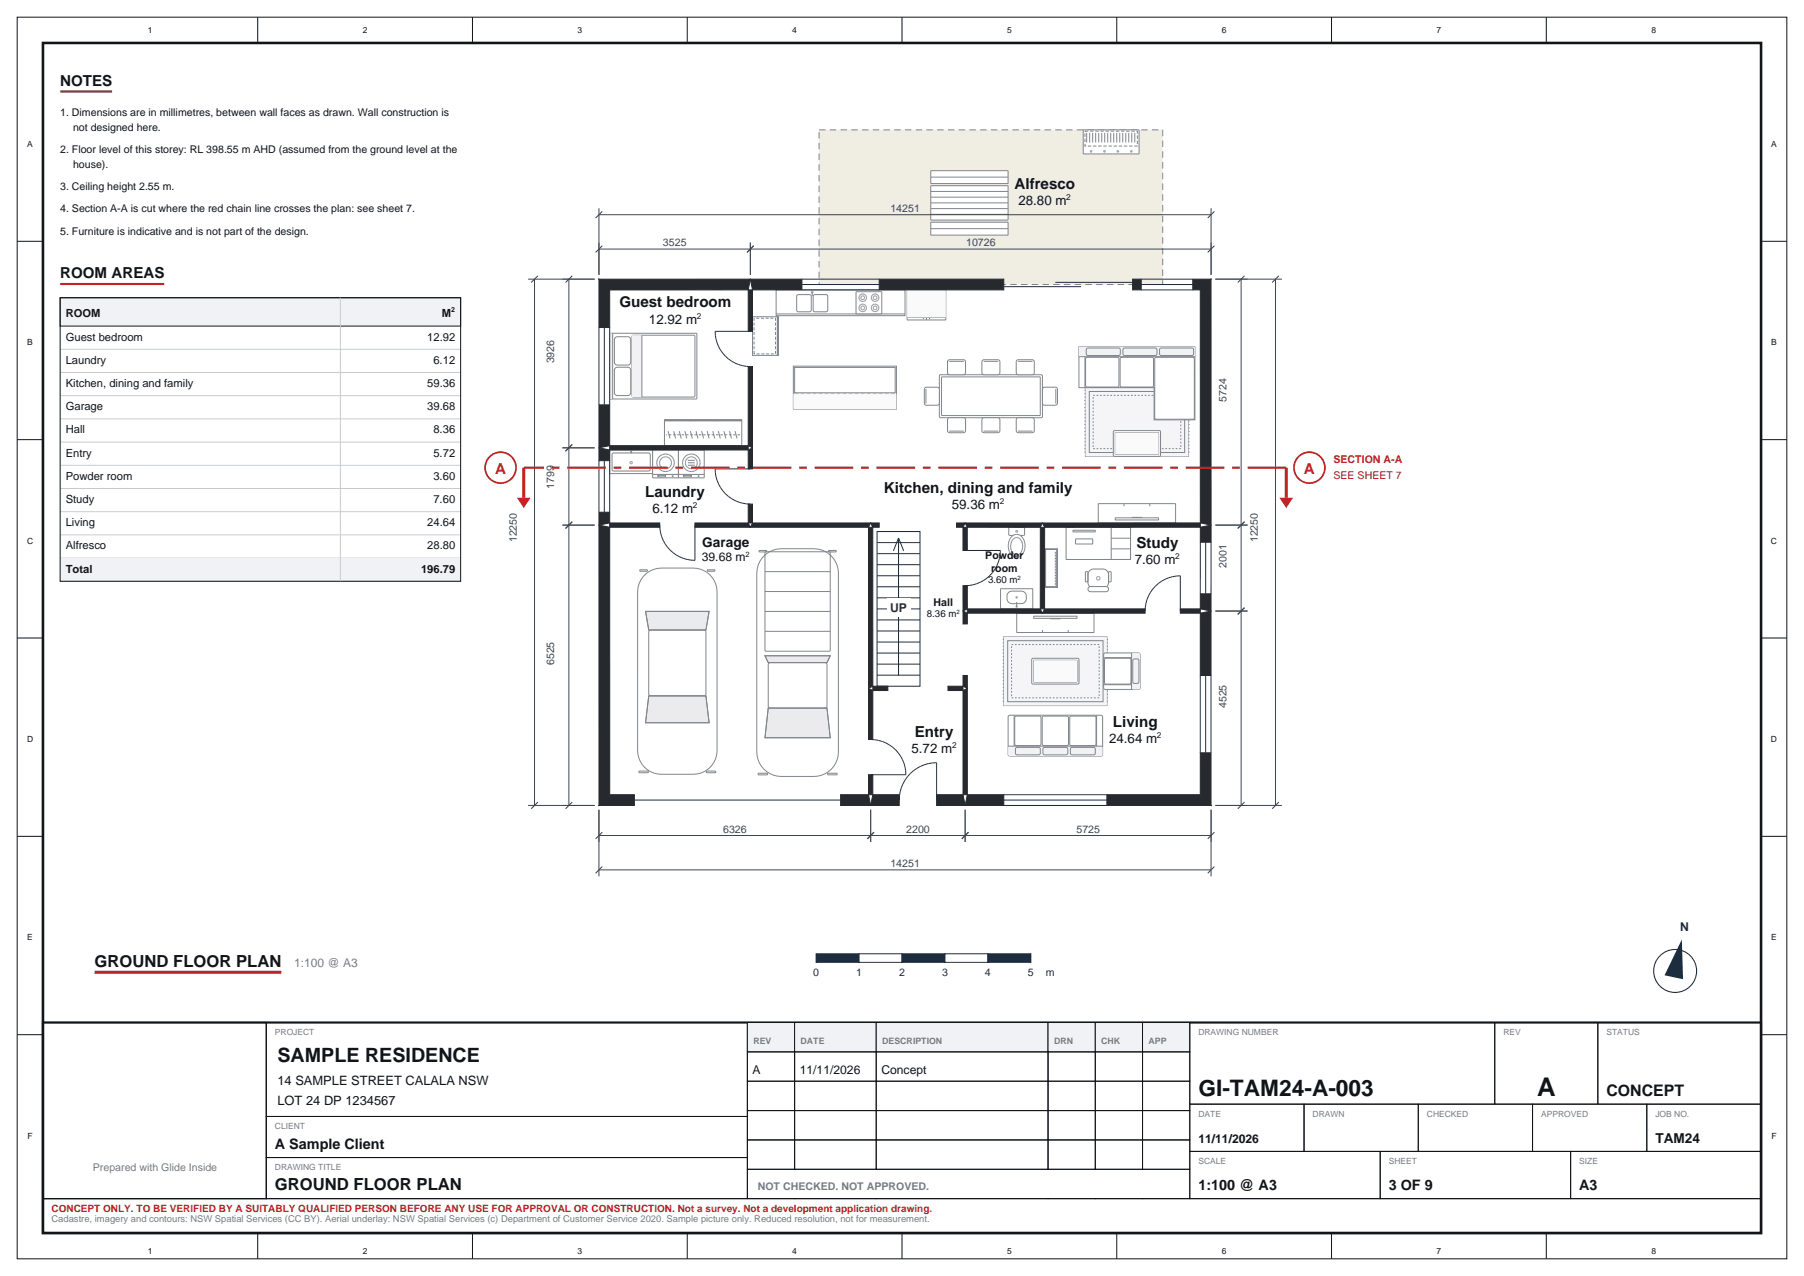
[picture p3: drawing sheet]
<svg xmlns="http://www.w3.org/2000/svg" width="420mm" height="297mm" viewBox="0 0 420 297" stroke-linecap="round" stroke-linejoin="round" font-family="sans-serif">
<defs><g id="words">
<text font-size="6" fill="#121418" x="357.8" y="255">A</text>
<text font-size="5.3" fill="#121418" x="279" y="255">GI-TAM24-A-003</text>
<text font-size="4.6" fill="#121418" x="64.6" y="247.2">SAMPLE RESIDENCE</text>
<g font-size="3.9" fill="#121418">
<text x="22" y="225">GROUND FLOOR PLAN</text>
<text x="64" y="277">GROUND FLOOR PLAN</text>
</g>
<text font-size="3.7" fill="#121418" x="374" y="255">CONCEPT</text>
<g font-size="3.5" fill="#121418">
<text x="14" y="20">NOTES</text>
<text x="236.2" y="44">Alfresco</text>
<text x="14" y="64.8">ROOM AREAS</text>
<text x="144.2" y="71.6">Guest bedroom</text>
<text x="150.2" y="115.6">Laundry</text>
<text x="205.8" y="114.8">Kitchen, dining and family</text>
<text x="264.6" y="127.6">Study</text>
<text x="213" y="171.6">Entry</text>
<text x="259.1" y="169.2">Living</text>
</g>
<g font-size="3.5" fill="#c42020">
<text x="115.3" y="110.3">A</text>
<text x="303.6" y="110.3">A</text>
</g>
<g font-size="3.4" fill="#121418">
<text x="64" y="267.4">A Sample Client</text>
<text x="279" y="277">1:100 @ A3</text>
<text x="323.3" y="277">3 OF 9</text>
<text x="367.7" y="277">A3</text>
</g>
<g font-size="3.2" fill="#121418">
<text x="163.5" y="127.2">Garage</text>
<text x="385.4" y="266">TAM24</text>
</g>
<g font-size="3.1" fill="#121418">
<text x="237.1" y="47.7">28.80 m</text>
<text x="151.1" y="75.3">12.92 m</text>
<text x="151.9" y="119.3">6.12 m</text>
<text x="221.6" y="118.5">59.36 m</text>
<text x="264.2" y="131.3">7.60 m</text>
<text x="258.2" y="172.9">24.64 m</text>
<text x="212.2" y="175.3">5.72 m</text>
</g>
<g font-size="3" fill="#121418">
<text x="64.6" y="252.6">14 SAMPLE STREET CALALA NSW</text>
<text x="64.6" y="257.2">LOT 24 DP 1234567</text>
</g>
<g font-size="2.8" fill="#121418">
<text x="163.4" y="130.7">39.68 m</text>
<text x="175.2" y="249.9">A</text>
<text x="186.2" y="249.9">11/11/2026</text>
<text x="205.2" y="249.9">Concept</text>
<text x="279" y="266">11/11/2026</text>
</g>
<text font-size="2.8" fill="#282c34" x="207.2" y="142.5">UP</text>
<text font-size="2.8" fill="#14304a" x="391.2" y="216.7">N</text>
<text font-size="2.8" fill="#767a82" x="68.5" y="225">1:100 @ A3</text>
<g font-size="2.6" fill="#121418">
<text x="15.3" y="73.7">ROOM</text>
<text x="102.9" y="73.7">M</text>
<text x="15.3" y="79.3">Guest bedroom</text>
<text x="99.5" y="79.3">12.92</text>
<text x="15.3" y="84.7">Laundry</text>
<text x="100.9" y="84.7">6.12</text>
<text x="15.3" y="90.1">Kitchen, dining and family</text>
<text x="15.3" y="95.5">Garage</text>
<text x="99.5" y="90.1">59.36</text>
<text x="99.5" y="95.5">39.68</text>
<text x="15.3" y="100.9">Hall</text>
<text x="100.9" y="100.9">8.36</text>
<text x="15.3" y="106.3">Entry</text>
<text x="100.9" y="106.3">5.72</text>
<text x="15.3" y="111.7">Powder room</text>
<text x="100.9" y="111.7">3.60</text>
<text x="15.3" y="117.1">Study</text>
<text x="100.9" y="117.1">7.60</text>
<text x="15.3" y="122.5">Living</text>
<text x="99.5" y="122.5">24.64</text>
<text x="15.3" y="127.9">Alfresco</text>
<text x="99.5" y="127.9">28.80</text>
<text x="15.3" y="133.3">Total</text>
<text x="98" y="133.3">196.79</text>
</g>
<g font-size="2.5" fill="#121418">
<text x="14" y="27">1. Dimensions are in millimetres, between wall faces as drawn. Wall construction is</text>
<text x="14" y="35.6">2. Floor level of this storey: RL 398.55 m AHD (assumed from the ground level at the</text>
<text x="17" y="30.4">not designed here.</text>
<text x="17" y="39">house).</text>
<text x="14" y="44.2">3. Ceiling height 2.55 m.</text>
<text x="14" y="49.4">4. Section A-A is cut where the red chain line crosses the plan: see sheet 7.</text>
<text x="14" y="54.6">5. Furniture is indicative and is not part of the design.</text>
<text x="229.4" y="130.2">Powder</text>
<text x="230.8" y="133">room</text>
<text x="217.4" y="141">Hall</text>
</g>
<g font-size="2.5" fill="#3c425a">
<text x="207.3" y="49.3">14251</text>
<text x="154.4" y="57.3">3525</text>
<text x="224.9" y="57.3">10726</text>
<text x="129" y="84.6" transform="rotate(-90 129 84.6)">3926</text>
<text x="285.5" y="93.6" transform="rotate(-90 285.5 93.6)">5724</text>
<text x="129" y="113.9" transform="rotate(-90 129 113.9)">1799</text>
<text x="120.3" y="126.2" transform="rotate(-90 120.3 126.2)">12250</text>
<text x="292.9" y="126.2" transform="rotate(-90 292.9 126.2)">12250</text>
<text x="285.5" y="132.2" transform="rotate(-90 285.5 132.2)">2001</text>
<text x="129" y="154.9" transform="rotate(-90 129 154.9)">6525</text>
<text x="285.5" y="164.9" transform="rotate(-90 285.5 164.9)">4525</text>
<text x="168.4" y="193.8">6326</text>
<text x="211" y="193.8">2200</text>
<text x="250.6" y="193.8">5725</text>
<text x="207.3" y="201.8">14251</text>
</g>
<g font-size="2.5" fill="#c42020">
<text x="310.5" y="107.9">SECTION A-A</text>
<text x="310.5" y="111.5">SEE SHEET 7</text>
</g>
<g font-size="2.5" fill="#14304a">
<text x="189.3" y="227.2">0</text>
<text x="199.3" y="227.2">1</text>
<text x="209.3" y="227.2">2</text>
<text x="219.3" y="227.2">3</text>
<text x="229.3" y="227.2">4</text>
<text x="239.3" y="227.2">5</text>
<text x="243.5" y="227.2">m</text>
</g>
<g font-size="2.5" fill="#767a82">
<text x="21.6" y="272.5">Prepared with Glide Inside</text>
<text x="176.4" y="277">NOT CHECKED. NOT APPROVED.</text>
</g>
<g font-size="2.3" fill="#121418">
<text x="230" y="135.8">3.60 m</text>
<text x="215.8" y="143.7">8.36 m</text>
</g>
<text font-size="2.3" fill="#c42020" x="12" y="282">CONCEPT ONLY. TO BE VERIFIED BY A SUITABLY QUALIFIED PERSON BEFORE ANY USE FOR APPROVAL OR CONSTRUCTION. Not a survey. Not a development application drawing.</text>
<text font-size="2.2" fill="#767a82" x="12" y="284.5">Cadastre, imagery and contours: NSW Spatial Services (CC BY). Aerial underlay: NSW Spatial Services (c) Department of Customer Service 2020. Sample picture only. Reduced resolution, not for measurement.</text>
<g font-size="2" fill="#121418">
<text x="34.5" y="7.6">1</text>
<text x="84.5" y="7.6">2</text>
<text x="134.5" y="7.6">3</text>
<text x="184.5" y="7.6">4</text>
<text x="234.5" y="7.6">5</text>
<text x="284.5" y="7.6">6</text>
<text x="334.5" y="7.6">7</text>
<text x="384.5" y="7.6">8</text>
<text x="6.3" y="34.2">A</text>
<text x="412.3" y="34.2">A</text>
<text x="6.3" y="80.4">B</text>
<text x="412.3" y="80.4">B</text>
<text x="6.3" y="126.5">C</text>
<text x="412.3" y="126.5">C</text>
<text x="6.3" y="172.7">D</text>
<text x="412.3" y="172.7">D</text>
<text x="6.3" y="218.9">E</text>
<text x="412.3" y="218.9">E</text>
<text x="6.4" y="265">F</text>
<text x="412.4" y="265">F</text>
<text x="34.5" y="291.8">1</text>
<text x="84.5" y="291.8">2</text>
<text x="134.5" y="291.8">3</text>
<text x="184.5" y="291.8">4</text>
<text x="234.5" y="291.8">5</text>
<text x="284.5" y="291.8">6</text>
<text x="334.5" y="291.8">7</text>
<text x="384.5" y="291.8">8</text>
</g>
<g font-size="2" fill="#767a82">
<text x="64" y="240.9">PROJECT</text>
<text x="175.4" y="243">REV</text>
<text x="186.4" y="243">DATE</text>
<text x="205.4" y="243">DESCRIPTION</text>
<text x="245.4" y="243">DRN</text>
<text x="256.4" y="243">CHK</text>
<text x="267.4" y="243">APP</text>
<text x="279" y="240.9">DRAWING NUMBER</text>
<text x="350" y="240.9">REV</text>
<text x="374" y="240.9">STATUS</text>
<text x="64" y="262.8">CLIENT</text>
<text x="279" y="259.9">DATE</text>
<text x="305.6" y="259.9">DRAWN</text>
<text x="332.2" y="259.9">CHECKED</text>
<text x="358.8" y="259.9">APPROVED</text>
<text x="385.4" y="259.9">JOB NO.</text>
<text x="64" y="272.3">DRAWING TITLE</text>
<text x="279" y="270.9">SCALE</text>
<text x="323.3" y="270.9">SHEET</text>
<text x="367.7" y="270.9">SIZE</text>
</g>
<g font-size="1.9" fill="#121418">
<text x="248.3" y="46.6">2</text>
<text x="162.2" y="74.2">2</text>
<text x="161.3" y="118.2">2</text>
<text x="232.7" y="117.4">2</text>
<text x="273.6" y="130.1">2</text>
<text x="269.3" y="171.8">2</text>
<text x="221.6" y="174.2">2</text>
</g>
<text font-size="1.7" fill="#121418" x="173.5" y="129.6">2</text>
<text font-size="1.6" fill="#121418" x="105.1" y="72.7">2</text>
<g font-size="1.4" fill="#121418">
<text x="236.9" y="134.9">2</text>
<text x="222.7" y="142.9">2</text>
</g>
</g></defs>
<g fill="none" stroke="#121417" stroke-width=".23">
<path d="M4 4h412v289h-412zM60 4v6M110 4v6M160 4v6M210 4v6M260 4v6M310 4v6M360 4v6M4 56.2h6M410 56.2h6M4 102.3h6M410 102.3h6"/>
<path d="M4 148.5h6M410 148.5h6M4 194.7h6M410 194.7h6M62 238h112v21.9h-112zM4 240.8h6M62 259.9h112v9.5h-112zM410 240.8h6M10 279h400M62 269.4h112v9.6h-112zM60 287v6M110 287v6"/>
<path d="M160 287v6M210 287v6M260 287v6M310 287v6M360 287v6"/>
</g>
<path d="M10 10h400v277h-400z" fill="none" stroke="#121417" stroke-width=".6" stroke-linecap="butt"/>
<path d="M10 238h400v49h-400z" fill="none" stroke="#121417" stroke-width=".5"/>
<path d="M10 238h52v41h-52z" fill="none" stroke="#121417" stroke-width=".3"/>
<g fill="#f0f2f5" stroke="#121417" stroke-width=".23">
<path d="M174 238h11v6.8h-11z"/>
<path d="M185 238h19v6.8h-19z"/>
<path d="M204 238h40v6.8h-40z"/>
<path d="M244 238h11v6.8h-11z"/>
<path d="M255 238h11v6.8h-11z"/>
<path d="M266 238h11v6.8h-11z"/>
</g>
<g fill="none" stroke="#121417" stroke-width=".23">
<path d="M174 244.8h11v6.9h-11zM174 251.7h11v6.8h-11zM174 258.5h11v6.8h-11zM185 244.8h19v6.9h-19zM185 251.7h19v6.8h-19zM185 258.5h19v6.8h-19zM204 244.8h40v6.9h-40zM204 251.7h40v6.8h-40zM204 258.5h40v6.8h-40zM244 244.8h11v6.9h-11zM244 251.7h11v6.8h-11zM244 258.5h11v6.8h-11z"/>
<path d="M255 244.8h11v6.9h-11zM255 251.7h11v6.8h-11zM255 258.5h11v6.8h-11zM266 244.8h11v6.9h-11zM266 251.7h11v6.8h-11zM266 258.5h11v6.8h-11zM174 265.3h11v6.9h-11zM174 272.2h11v6.8h-11zM185 265.3h19v6.9h-19zM185 272.2h19v6.8h-19zM204 265.3h40v6.9h-40zM204 272.2h40v6.8h-40z"/>
<path d="M244 265.3h11v6.9h-11zM244 272.2h11v6.8h-11zM255 265.3h11v6.9h-11zM255 272.2h11v6.8h-11zM266 265.3h11v6.9h-11zM266 272.2h11v6.8h-11z"/>
</g>
<path d="M174.2 272.4h102.6v6.4h-102.6z" fill="#fff"/>
<path d="M277 238h71v19h-71zM348 238h24v19h-24zM372 238h38v19h-38zM277 257h26.6v11h-26.6zM303.6 257h26.6v11h-26.6zM330.2 257h26.6v11h-26.6zM356.8 257h26.6v11h-26.6zM383.4 257h26.6v11h-26.6zM277 268h44.3v11h-44.3zM321.3 268h44.4v11h-44.4zM365.7 268h44.3v11h-44.3z" fill="none" stroke="#121417" stroke-width=".23"/>
<path d="M190.7 30.2h80v36h-80z" fill="#f0ede3" stroke="#80858c" stroke-width=".23" stroke-dasharray="1.5 1" stroke-linecap="butt"/>
<path d="M142 77.6h20.2v15.2h-20.2z" fill="#fff"/>
<path d="M142 77.6h20.2v15.2h-20.2z" fill="none" stroke="#80858c" stroke-width=".23"/>
<path d="M142 77.6h.5l.1 .2v14.9l-.2 .2h-.3l-.2-.2z" fill="#ededf0"/>
<path d="M142.6 77.6v15.3" fill="none" stroke="#80858c" stroke-width=".23"/>
<path d="M143.3 85.7l.4-.2h2.4l.7 .4v5.5l-.3 .6-2.8 .1-.6-.4-.1-5.5z" fill="#fff"/>
<path d="M143.3 85.7l.4-.2h2.4l.7 .4v5.5l-.3 .6-2.8 .1-.6-.4-.1-5.5z" fill="none" stroke="#80858c" stroke-width=".23"/>
<path d="M143.2 78.6l.5-.2h2.4l.7 .3v5.6l-.3 .6-2.8 .1-.6-.4-.1-5.5z" fill="#fff"/>
<path d="M143.2 78.6l.5-.2h2.4l.7 .3v5.6l-.3 .6-2.8 .1-.6-.4-.1-5.5zM147.3 78.1h14.4v14.2l-14.4 .1z" fill="none" stroke="#80858c" stroke-width=".23"/>
<path d="M147.1 78h2.3v14.4h-2.3z" fill="#f2f2f5"/>
<path d="M149.4 78v14.4" fill="none" stroke="#80858c" stroke-width=".23"/>
<path d="M154.7 97.7h18v6h-18z" fill="#fff"/>
<g fill="none" stroke="#80858c" stroke-width=".23">
<path d="M154.7 97.7h18v6h-18zM154.8 97.7h5.8v.3h-5.8zM160.8 97.7h5.8v.3h-5.8zM166.8 97.7h5.8v.3h-5.8zM155.5 100.4l.5 1.7M156.8 100.4l.5 1.7M158.1 100.4l.5 1.7M159.4 100.4l.5 1.7M160.7 100.4l.5 1.7M162 100.4l.5 1.7M163.3 100.4l.5 1.7M164.6 100.4l.5 1.7"/>
<path d="M165.9 100.4l.5 1.7M167.2 100.4l.5 1.7M168.5 100.4l.5 1.7M169.8 100.4l.5 1.7M171.1 100.4l.5 1.7"/>
</g>
<path d="M172.3 101.2h-17.2" fill="none" stroke="#80858c" stroke-width=".23" stroke-dasharray=".6 .4" stroke-linecap="butt"/>
<path d="M142 104.8l9.9-.1v5.5h-9.9z" fill="#fff"/>
<path d="M142 104.8l9.9-.1v5.5h-9.9z" fill="none" stroke="#80858c" stroke-width=".23"/>
<path d="M142.6 105.5h8.5l.3 .3v3.6l-.4 .2h-8.2l-.3-.4v-3.4z" fill="#fff"/>
<g fill="none" stroke="#80858c" stroke-width=".23">
<path d="M142.6 105.5h8.5l.3 .3v3.6l-.4 .2h-8.2l-.3-.4v-3.4zM146.7 107.6l.1 .3M146.7 107.5v.1M146.8 107.5h-.1M146.8 107.9h.1M146.8 105.1v.1M146.8 105.2h.1M146.8 105.1h.1M146.8 107.4v.1M146.8 107.9l.1 .1M146.8 105.2v.1M146.8 105v.1"/>
<path d="M146.8 105.3h.1M146.9 105h-.1M146.9 105h.1M146.9 105.3h.1M146.9 105.1v.4M146.9 107.4h-.1M146.9 107.4h.1M147 105h.1M147 105.3h-.1M147 107.4l.2 .1M147 108h-.1M147 105.3h.1"/>
<path d="M147.1 105.2l-.1 .1M147.1 105v.1M147.1 105.2h.1M147.1 105.1h.1M147.1 105.1v.1M147.2 107.5v.1M147.2 107.6l-.2 .4"/>
</g>
<path d="M152 104.8h5.9v6.4h-5.9z" fill="#fff"/>
<g fill="none" stroke="#80858c" stroke-width=".23">
<path d="M152 104.8h5.9v6.4h-5.9zM153.1 110.6h1.8v.4h-1.8zM156.5 110.8h.1M156.5 110.8v.1M156.5 110.9h.1M156.6 110.9v.1M156.6 110.7h-.1M156.6 110.7h.1M156.6 111h.1M156.7 110.7h.1M156.7 111h-.1M156.7 110.9v.1"/>
<path d="M156.7 110.9h.1M156.7 110.7v.1M156.8 110.9h-.1M156.8 110.8h.1M156.8 110.8v.1M157.9 110.4h-6"/>
<circle cx="154.9" cy="107.7" r="1.39"/>
<circle cx="154.9" cy="107.7" r="2.04"/>
</g>
<path d="M158 104.8h5.9v6.4h-5.9z" fill="#fff"/>
<g fill="none" stroke="#80858c" stroke-width=".23">
<path d="M158 104.8h5.9v6.4h-5.9zM159.2 110.6h1.8v.4h-1.8zM161.8 107.1h-1.7M161.8 107.7h-1.7M161.8 108.3h-1.7M162.5 110.8h.1M162.5 110.8v.1M162.5 110.9h.1M162.5 110.7h.1M162.6 110.7h-.1M162.6 110.9v.1M162.6 111h.1"/>
<path d="M162.6 110.7h.1M162.7 111h-.1M162.7 110.7h.1M162.7 110.9v.1M162.7 110.9h.1M162.7 110.7l.1 .1M162.8 110.9h-.1M162.8 110.8h.1M162.8 110.9h.1M162.8 110.8v.1M164 110.4h-6"/>
<circle cx="161" cy="107.7" r="1.39"/>
<circle cx="161" cy="107.7" r="2.04"/>
</g>
<path d="M180.7 67.5h30v6h-30z" fill="#fff"/>
<path d="M180.7 67.5h30v6h-30zM210.7 73.1h-30" fill="none" stroke="#80858c" stroke-width=".23"/>
<path d="M185.6 68.7l2.9-.1 .3 .1 .1 3.5-.2 .3-2.8 .1-.3-.2-.1-3.4z" fill="#fff"/>
<path d="M185.6 68.7l2.9-.1 .3 .1 .1 3.5-.2 .3-2.8 .1-.3-.2-.1-3.4z" fill="none" stroke="#80858c" stroke-width=".23"/>
<path d="M189.4 68.7l.3-.1h2.6l.3 .1 .1 3.5-.1 .3-2.9 .1-.3-.2z" fill="#fff"/>
<g fill="none" stroke="#80858c" stroke-width=".23">
<path d="M188.9 68v.1M188.9 68.1h.1M188.9 68.1v.1M188.9 67.9v.1M188.9 68.2h.1M189 67.9h-.1M189 68.2h.1M189 67.8v.1M189.1 67.8h-.1M189.1 67.8h.1M189.1 68v.9M189.1 67.8l.2 .1"/>
<path d="M189.2 68.2h-.1M189.2 68.2h.1M189.3 68.2h-.1M189.3 68.1v.1M189.3 67.9v.1M189.3 68h.1M189.3 68.1h.1M189.3 68v.1M189.4 68.7l.3-.1h2.6l.3 .1 .1 3.5-.1 .3-2.9 .1-.3-.2z"/>
</g>
<path d="M199.3 67.9h6v5.1h-6z" fill="#fff"/>
<g fill="none" stroke="#80858c" stroke-width=".23">
<path d="M199.3 67.9h6v5.1h-6z"/>
<circle cx="200.9" cy="69.3" r=".88"/>
<circle cx="200.9" cy="69.3" r=".44"/>
<circle cx="200.9" cy="71.7" r=".44"/>
<circle cx="200.9" cy="71.7" r=".88"/>
<circle cx="203.7" cy="69.3" r=".44"/>
<circle cx="203.7" cy="69.3" r=".88"/>
<circle cx="203.7" cy="71.7" r=".44"/>
<circle cx="203.7" cy="71.7" r=".88"/>
</g>
<path d="M211.2 67.5h9v6.9l-9 .1z" fill="#fff"/>
<path d="M211.2 67.5h9v6.9l-9 .1zM215 73.9v.4M215.7 73.9v.6M216.4 73.9v.4M220.2 73.9h-9" fill="none" stroke="#80858c" stroke-width=".23"/>
<path d="M211.2 67.5h9v6.4h-9z" fill="#fafafa"/>
<path d="M175.2 73.7h6v9h-6z" fill="#fff"/>
<path d="M175.2 73.7h6v9h-6zM181 73.8h.2v4.4h-.2zM181 78.3h.2v4.4h-.2z" fill="none" stroke="#80858c" stroke-width=".23"/>
<path d="M175.6 74.1h5v8.3h-5z" fill="none" stroke="#80858c" stroke-width=".23" stroke-dasharray=".7 .4" stroke-linecap="butt"/>
<path d="M184.7 85.2h24v10h-24z" fill="#fff"/>
<path d="M184.7 85.2h24v10h-24zM185 85.5h23.4v5.9h-23.4z" fill="none" stroke="#80858c" stroke-width=".23"/>
<path d="M185 91.7h23.4" fill="none" stroke="#80858c" stroke-width=".23" stroke-dasharray=".9 .5" stroke-linecap="butt"/>
<path d="M184.7 91.7h24v3.5h-24z" fill="#fafafa"/>
<path d="M218.8 87.3l23.7-.1 .2 .3v9.5l-.3 .2h-23.5l-.2-.3z" fill="#fff"/>
<path d="M218.8 87.3l23.7-.1 .2 .3v9.5l-.3 .2h-23.5l-.2-.3zM219.2 87.8l22.9-.1 .1 8.9-22.9 .1z" fill="none" stroke="#80858c" stroke-width=".23"/>
<path d="M220.7 97.4l.4-.2 3.5 .1 .2 .4-.1 2.8-.4 .2-3.5-.1-.2-.4z" fill="#fff"/>
<path d="M220.7 97.4l.4-.2 3.5 .1 .2 .4-.1 2.8-.4 .2-3.5-.1-.2-.4z" fill="none" stroke="#80858c" stroke-width=".23"/>
<path d="M220.8 83.8l3.5-.1 .3 .1 .2 .4-.1 2.8-.4 .2-3.5-.1-.2-.4v-2.5z" fill="#fff"/>
<path d="M220.8 83.8l3.5-.1 .3 .1 .2 .4-.1 2.8-.4 .2-3.5-.1-.2-.4v-2.5zM224.4 84.1h-3.4M224.4 100.3h-3.4" fill="none" stroke="#80858c" stroke-width=".23"/>
<path d="M228.7 97.4l.4-.2 3.5 .1 .2 .4-.1 2.8-.4 .2-3.5-.1-.2-.4z" fill="#fff"/>
<path d="M228.7 97.4l.4-.2 3.5 .1 .2 .4-.1 2.8-.4 .2-3.5-.1-.2-.4z" fill="none" stroke="#80858c" stroke-width=".23"/>
<path d="M228.7 83.9l.4-.2 3.5 .1 .2 .4-.1 2.8-.4 .2-3.5-.1-.2-.4z" fill="#fff"/>
<path d="M228.7 83.9l.4-.2 3.5 .1 .2 .4-.1 2.8-.4 .2-3.5-.1-.2-.4zM232.4 84.1h-3.4M232.4 100.3h-3.4" fill="none" stroke="#80858c" stroke-width=".23"/>
<path d="M236.7 97.4l.4-.2 3.5 .1 .2 .4-.1 2.8-.4 .2-3.5-.1-.2-.4z" fill="#fff"/>
<path d="M236.7 97.4l.4-.2 3.5 .1 .2 .4-.1 2.8-.4 .2-3.5-.1-.2-.4z" fill="none" stroke="#80858c" stroke-width=".23"/>
<path d="M236.8 83.8l.3-.1 3.5 .1 .2 .4-.1 2.8-.4 .2-3.5-.1-.2-.4v-2.5z" fill="#fff"/>
<path d="M236.8 83.8l.3-.1 3.5 .1 .2 .4-.1 2.8-.4 .2-3.5-.1-.2-.4v-2.5zM240.4 84.1h-3.4M240.4 100.3h-3.4" fill="none" stroke="#80858c" stroke-width=".23"/>
<path d="M215.4 90.2l2.8-.1 .4 .2 .1 3.5-.2 .4-2.8 .1-.4-.2-.1-3.5z" fill="#fff"/>
<path d="M215.4 90.2l2.8-.1 .4 .2 .1 3.5-.2 .4-2.8 .1-.4-.2-.1-3.5zM215.6 90.5v3.4" fill="none" stroke="#80858c" stroke-width=".23"/>
<path d="M242.8 90.3l.4-.2h2.5l.4 .2 .1 3.5-.2 .4-2.8 .1-.4-.2-.1-.3z" fill="#fff"/>
<path d="M242.8 90.3l.4-.2h2.5l.4 .2 .1 3.5-.2 .4-2.8 .1-.4-.2-.1-.3zM245.8 90.5v3.4" fill="none" stroke="#80858c" stroke-width=".23"/>
<path d="M252.7 90.2h24v16h-24z" fill="#fff"/>
<path d="M252.7 90.2h24v16h-24z" fill="none" stroke="#80858c" stroke-width=".23"/>
<path d="M252.7 90.2h24v16h-24z" fill="#f5f5f7"/>
<g fill="none" stroke="#80858c" stroke-width=".23">
<path d="M252.5 90.8h.2M252.5 92.4h.2M252.5 93.2h.2M252.5 94h.2M252.5 95.6h.2M252.5 96.4h.2M252.5 98.8h.2M252.5 99.6h.2M252.7 91.6h-.2M252.7 94.8h-.2M252.7 97.2h-.2M252.7 98h-.2"/>
<path d="M253.6 91.1h22.2v14.2h-22.2zM276.7 90.8h.3M276.7 92.4h.3M276.7 93.2h.3M276.7 95.6h.3M276.7 96.4h.3M276.7 98h.3M276.7 98.8h.3M276.7 99.6h.3M277 91.6h-.3M277 94h-.3M277 94.8h-.3"/>
<path d="M277 97.2h-.3M252.5 102h.2M252.5 102.8h.2M252.5 104.4h.2M252.5 105.2h.2M252.7 100.4h-.2M252.7 101.2h-.2M252.7 103.6h-.2M276.7 101.2h.3M276.7 102h.3M276.7 102.8h.3M276.7 104.4h.3"/>
<path d="M276.7 105.2h.3M277 100.4h-.3M277 103.6h-.3"/>
</g>
<path d="M254.5 92h20.4v12.4h-20.4z" fill="none" stroke="#80858c" stroke-width=".23" stroke-dasharray=".4 .4" stroke-linecap="butt"/>
<path d="M251.2 80.7h27v17h-9.5v-7.5h-17.5z" fill="#fff"/>
<path d="M251.2 80.7h27v17h-9.5v-7.5h-17.5z" fill="none" stroke="#80858c" stroke-width=".23"/>
<path d="M251.2 80.7h27v2.3h-27z" fill="#f2f2f5"/>
<path d="M252.6 83v7.2M252.8 83.3l.3-.1h7.3l.1 .3-.1 6.5h-7.6zM253 81.1l7.5-.1 .3 .3v1.1l-.4 .3h-7.2l-.3-.3zM260.9 83.3l.2-.1h7.3l.2 .3-.2 6.5h-7.5zM261.6 81.1l7.4-.1 .4 .3v1.1l-.4 .3h-7.2l-.4-.3zM269 83.2h8.7l.3 .1 .1 13.9-.2 .3-8.7 .1-.3-.2-.1-13.9zM270.1 81.1l.3-.1h7.2l.3 .3v1.1l-.4 .3h-7.2l-.3-.3zM278.2 83h-27" fill="none" stroke="#80858c" stroke-width=".23"/>
<path d="M259.3 100.3h10.7l.2 .2v5.6l-.3 .1h-10.6l-.1-.3z" fill="#fff"/>
<path d="M259.3 100.3h10.7l.2 .2v5.6l-.3 .1h-10.6l-.1-.3zM259.7 100.7h10v5l-10 .1z" fill="none" stroke="#80858c" stroke-width=".23"/>
<path d="M259.7 100.7h10v5l-10 .1z" fill="#fafafa"/>
<path d="M255.7 117.2h17.9l.1 4.4-17.9 .1z" fill="#fff"/>
<path d="M255.7 117.2h17.9l.1 4.4-17.9 .1zM261.7 117.2v.6M267.7 117.2v.6" fill="none" stroke="#80858c" stroke-width=".23"/>
<path d="M259.7 120.5h10v.5h-10z" fill="#fff"/>
<path d="M259.7 120.5h10v.5h-10zM265.9 120.4h-2.4" fill="none" stroke="#80858c" stroke-width=".23"/>
<path d="M234.9 122.8l3.5-.1 .1 .2v1.6l-.2 .1h-3.3l-.1-.2z" fill="#fff"/>
<g fill="none" stroke="#80858c" stroke-width=".23">
<path d="M234.9 122.8l3.5-.1 .1 .2v1.6l-.2 .1h-3.3l-.1-.2zM236.5 123.7h.1M236.5 123.7l.1 .2M236.5 123.6v.1M236.5 123.6h.1M236.5 123.5v.1M236.6 123.5h-.1M236.6 123.5h.1M236.6 123.9h.1M236.7 123.5h-.1M236.7 123.5h.1M236.7 123.5l.2 .1"/>
<path d="M236.8 123.9h-.2M236.8 123.8v.1M236.9 123.8h-.1M236.9 123.8h.1M236.9 123.6h.1M236.9 123.6v.1M236.9 123.7v.1M236.9 123.7h.1"/>
</g>
<path d="M235.4 125a1.77 1.77 0 0 1 2-.5 1.77 1.77 0 0 1 1.1 1.6 2.71 2.71 0 0 1-1.8 3.6 2.82 2.82 0 0 1-1.5-4.4z" fill="#fff"/>
<path d="M235.4 125a1.77 1.77 0 0 1 2-.5 1.77 1.77 0 0 1 1.1 1.6 2.71 2.71 0 0 1-1.8 3.6 2.82 2.82 0 0 1-1.5-4.4zM236 125.4a1.28 1.28 0 0 1 2 1.1 1.91 1.91 0 0 1-1.5 2.7 2.41 2.41 0 0 1-.5-3.8z" fill="none" stroke="#80858c" stroke-width=".23"/>
<path d="M233 137.1l7.4-.1v4.7h-7.4z" fill="#fff"/>
<path d="M233 137.1l7.4-.1v4.7h-7.4z" fill="none" stroke="#80858c" stroke-width=".23"/>
<path d="M234.8 137.9l.6-.3h2.4a1.17 1.17 0 0 1 1.1 1.2 1.31 1.31 0 0 1-1.1 1.7h-2.2a1.17 1.17 0 0 1-1.2-1.2l.1-.9z" fill="#fff"/>
<g fill="none" stroke="#80858c" stroke-width=".23">
<path d="M234.8 137.9l.6-.3h2.4a1.17 1.17 0 0 1 1.1 1.2 1.31 1.31 0 0 1-1.1 1.7h-2.2a1.17 1.17 0 0 1-1.2-1.2l.1-.9zM236.5 139v.1M236.5 139h.1M236.5 139.1h.1M236.5 139.1l.1 .1M236.6 138.9l-.1 .1M236.6 138.9h.1M236.6 139.2h.1M236.7 138.9h-.1M236.7 139.2h.1M236.7 138.9h.1M236.8 138.9h.1"/>
<path d="M236.8 139.2h-.1M236.8 139.2h.1M236.9 139h.1M236.9 139.1l-.1 .1M236.9 139v.1M236.5 141.2h.1M236.5 141.3h.1M236.6 141.1l-.1 .1M236.6 141.3h.1M236.6 141.1h.1M236.6 141.3v.1M236.6 141.4h.1"/>
<path d="M236.7 141l-.1 .1M236.7 141.4h.1M236.7 140.1v1.1M236.7 141h.1M236.7 141l.1 .1M236.8 141.1h.1M236.8 141.3l-.1 .1M236.8 141.3h.1M236.8 141.1v.1M236.8 141.2h.1M236.9 141.2h.1M236.9 141.2l-.1 .1"/>
</g>
<path d="M248.2 122.7h15v7.5h-15z" fill="#fff"/>
<path d="M248.2 122.7h15v7.5h-15zM249.8 123.5l5.1-.1 .1 .3-5.1 .1zM250.4 125.5l3.9-.1 .1 1.1-3.9 .1zM258.7 122.7h4.5v7.5h-4.5zM263.2 125.3h-4.5M263.2 127.7l-4.5 .1" fill="none" stroke="#80858c" stroke-width=".23"/>
<path d="M253.7 132.8l.7-.3 2.4-.1a1.32 1.32 0 0 1 1.3 1.4v1.8a1.32 1.32 0 0 1-1.3 1.3h-2.2a1.32 1.32 0 0 1-1.3-1.3v-2z" fill="#fff"/>
<path d="M253.7 132.8l.7-.3 2.4-.1a1.32 1.32 0 0 1 1.3 1.4v1.8a1.32 1.32 0 0 1-1.3 1.3h-2.2a1.32 1.32 0 0 1-1.3-1.3v-2z" fill="none" stroke="#80858c" stroke-width=".23"/>
<path d="M253.5 136.7l.4-.2h3.6a.6 .6 0 0 1 .6 .6 .6 .6 0 0 1-.6 .6h-3.7l-.5-.4z" fill="#fff"/>
<g fill="none" stroke="#80858c" stroke-width=".23">
<path d="M252.7 133.1l.4-.1 .2 .2v2l-.2 .2-.4-.1zM253.5 136.7l.4-.2h3.6a.6 .6 0 0 1 .6 .6 .6 .6 0 0 1-.6 .6h-3.7l-.5-.4zM258.1 133.1l.4-.1 .2 .2v2l-.2 .2-.4-.1z"/>
<circle cx="255.7" cy="134.6" r=".42"/>
</g>
<path d="M243.2 127.7h3v9h-3z" fill="#fff"/>
<g fill="none" stroke="#80858c" stroke-width=".23">
<path d="M243.2 127.7h3v9h-3zM243.2 127.7v9M243.4 127.9h2.6v8.6h-2.6zM246 128.6h-.4M246 129.3h-.4M246 128.9h-.4M246 130h-.4M246 129.6h-.4M246 130.7h-.4M246 130.4h-.4M246 131.4h-.4M246 131.1h-.4"/>
<path d="M246 132.2h-.4M246 131.8h-.4M246 132.9h-.4M246 132.5h-.4M246 133.6h-.4M246 133.2h-.4M246 134.3h-.4M246 134h-.4M246 135h-.4M246 134.7h-.4M246 135.8h-.4M246 135.4h-.4"/>
<path d="M246 136.1h-.4"/>
</g>
<path d="M236.7 142.7h17.9l.1 4.4-17.9 .1z" fill="#fff"/>
<path d="M236.7 142.7h17.9l.1 4.4-17.9 .1zM242.7 146.6v.6M248.7 146.6v.6" fill="none" stroke="#80858c" stroke-width=".23"/>
<path d="M240.7 143.4h10v.5h-10z" fill="#fff"/>
<path d="M240.7 143.4h10v.5h-10zM246.9 144h-2.4" fill="none" stroke="#80858c" stroke-width=".23"/>
<path d="M233.7 148.2h24v16h-24z" fill="#fff"/>
<path d="M233.7 148.2h24v16h-24z" fill="none" stroke="#80858c" stroke-width=".23"/>
<path d="M233.7 148.2h24v16h-24z" fill="#f5f5f7"/>
<g fill="none" stroke="#80858c" stroke-width=".23">
<path d="M233.5 152.8h.2M233.5 154.4h.2M233.5 156h.2M233.5 157.6h.2M233.7 148.8h-.2M233.7 149.6h-.2M233.7 150.4h-.2M233.7 151.2h-.2M233.7 152h-.2M233.7 153.6h-.2M233.7 155.2h-.2M233.7 156.8h-.2"/>
<path d="M233.7 158.4h-.2M233.7 159.2h-.2M234.6 149.1h22.2v14.2h-22.2zM257.7 149.6h.3M257.7 151.2h.3M257.7 152.8h.3M257.7 154.4h.3M258 148.8h-.3M258 150.4h-.3M258 152h-.3M258 153.6h-.3M258 155.2h-.3"/>
<path d="M258 156h-.3M258 156.8h-.3M258 157.6h-.3M258 158.4h-.3M258 159.2h-.3M233.7 160h-.2M233.7 160.8h-.2M233.7 161.6h-.2M233.7 162.4h-.2M233.7 163.2h-.2M257.7 160h.3M257.7 161.6h.3"/>
<path d="M257.7 163.2h.3M258 160.8h-.3M258 162.4h-.3"/>
</g>
<path d="M235.5 150h20.4v12.4h-20.4z" fill="none" stroke="#80858c" stroke-width=".23" stroke-dasharray=".4 .4" stroke-linecap="butt"/>
<path d="M240.3 153.3h10.8l.1 .2v5.6l-.3 .1h-10.5l-.2-.3z" fill="#fff"/>
<path d="M240.3 153.3h10.8l.1 .2v5.6l-.3 .1h-10.5l-.2-.3zM240.7 153.7h10v5l-10 .1z" fill="none" stroke="#80858c" stroke-width=".23"/>
<path d="M240.7 153.7h10v5l-10 .1z" fill="#fafafa"/>
<path d="M234.8 166.6l.3-.1h21.3l.3 .4v8.8l-.4 .3h-21.3l-.3-.4z" fill="#fff"/>
<path d="M234.8 166.6l.3-.1h21.3l.3 .4v8.8l-.4 .3h-21.3l-.3-.4z" fill="none" stroke="#80858c" stroke-width=".23"/>
<path d="M234.8 173.8l.3-.1h21.2l.4 .3v1.6l-.4 .4h-21.2l-.4-.4z" fill="#f2f2f5"/>
<path d="M236.1 166.5v7.2M236.3 166.8l.3-.1h5.4l.3 .1 .1 6.4-.2 .3h-5.6l-.3-.1zM236.5 174h5.4l.3 .3v1.1l-.4 .3h-5.1l-.3-.3zM242.7 166.8l.3-.1h5.4l.3 .1 .1 6.4-.2 .3h-5.6l-.3-.1zM242.9 174h5.4l.3 .3v1.1l-.4 .3h-5.1l-.3-.3zM249.1 166.8l.3-.1h5.4l.3 .1 .1 6.4-.2 .3h-5.6l-.3-.1zM249.3 174.1l.3-.1h5.1l.3 .3v1.1l-.4 .3h-5.1l-.3-.3zM255.3 166.5v7.2M256.7 173.7h-22" fill="none" stroke="#80858c" stroke-width=".23"/>
<path d="M257.1 152.1l7.9-.1 .4 .1v8l-.1 .3-8 .1-.3-.2-.1-7.9z" fill="#fff"/>
<path d="M257.1 152.1l7.9-.1 .4 .1v8l-.1 .3-8 .1-.3-.2-.1-7.9z" fill="none" stroke="#80858c" stroke-width=".23"/>
<path d="M263.5 152.1l1.6-.1 .3 .3v7.8l-.3 .4h-1.3l-.3-.4z" fill="#f2f2f5"/>
<path d="M257.2 153.3l.3-.1 5.7 .1 .1 .3-.1 5.5-.3 .1h-5.6l-.2-.3zM263.4 152v8.5M263.4 153.1h-6.5M263.4 159.4h-6.5M263.8 153.5l1-.1 .4 .3v5l-.4 .4h-.8l-.3-.4z" fill="none" stroke="#80858c" stroke-width=".23"/>
<path d="M150.4 133.5a5.5 5.5 0 0 1 3.6-1.3h7.4a5.5 5.5 0 0 1 5.5 5.6v36.9a5.6 5.6 0 0 1-5.5 5.5h-7.4a5.6 5.6 0 0 1-5.6-5.5v-36.9a5.6 5.6 0 0 1 2-4.3z" fill="#fff"/>
<path d="M150.4 133.5a5.5 5.5 0 0 1 3.6-1.3h7.4a5.5 5.5 0 0 1 5.5 5.6v36.9a5.6 5.6 0 0 1-5.5 5.5h-7.4a5.6 5.6 0 0 1-5.6-5.5v-36.9a5.6 5.6 0 0 1 2-4.3zM151.2 146.8l.3-.2h12.4l.3 .2 .2 14.7-.2 .4-12.7 .1-.3-.2-.2-.3z" fill="none" stroke="#80858c" stroke-width=".23"/>
<path d="M151 162h13.4l.7 6.2h-14.8z" fill="#ebebed"/>
<path d="M151 162h13.4l.7 6.2h-14.8z" fill="none" stroke="#80858c" stroke-width=".23"/>
<path d="M150.3 142.3h14.8l-.7 4.3h-13.4z" fill="#ebebed"/>
<path d="M149 132.7l1.6-.1 .1 .2-1.6 .2zM164.7 132.7l1.6-.1 .1 .2-1.6 .2zM150.3 142.3h14.8l-.7 4.3h-13.4zM148.8 179.5h2l.1 .2-2 .2zM151 162h13.4l.7 6.2h-14.8zM164.5 179.5h2l.1 .2-2 .2z" fill="none" stroke="#80858c" stroke-width=".23"/>
<path d="M178.2 129.1a5.7 5.7 0 0 1 3.7-1.4h7.6a5.7 5.7 0 0 1 5.7 5.7v41.6a5.7 5.7 0 0 1-5.7 5.7h-7.6a5.7 5.7 0 0 1-5.7-5.7v-41.6a5.7 5.7 0 0 1 2-4.3z" fill="#fff"/>
<path d="M178.2 129.1a5.7 5.7 0 0 1 3.7-1.4h7.6a5.7 5.7 0 0 1 5.7 5.7v41.6a5.7 5.7 0 0 1-5.7 5.7h-7.6a5.7 5.7 0 0 1-5.7-5.7v-41.6a5.7 5.7 0 0 1 2-4.3zM179 154.4l.4-.2 12.9 .1 .2 .4-.1 9.9-.4 .2-13-.1-.1-.4z" fill="none" stroke="#80858c" stroke-width=".23"/>
<path d="M178.9 164.8h13.6l.8 6.9h-15.2z" fill="#ebebed"/>
<path d="M178.9 164.8h13.6l.8 6.9h-15.2z" fill="none" stroke="#80858c" stroke-width=".23"/>
<path d="M178.1 152.6h15.2l-.8 1.6h-13.6z" fill="#ebebed"/>
<path d="M176.7 128.2l1.7-.1 .1 .2-1.7 .2zM178.2 128.5h15.1l-.1 23h-15.1zM192.9 128.2l1.7-.1 .1 .2-1.7 .2zM193.3 133.1h-15.2M193.3 137.7h-15.2M178.1 152.6h15.2l-.8 1.6h-13.6zM193.3 142.3h-15.2M193.3 146.9h-15.2M178.9 164.8h13.6l.8 6.9h-15.2zM176.5 180h2.1l.1 .2-2.1 .2zM192.7 180h2.1l.1 .2-2.1 .2z" fill="none" stroke="#80858c" stroke-width=".23"/>
<path d="M216.7 43.2h17.9l.1 8h-17.9z" fill="#fff"/>
<path d="M216.7 43.2h17.9l.1 8h-17.9zM234.7 44.6h-18M234.7 45.9h-18M234.7 47.2h-18M234.7 48.6h-18M234.7 49.9h-18" fill="none" stroke="#80858c" stroke-width=".23"/>
<path d="M216.7 39.8l17.9-.1 .1 2.9-17.9 .1z" fill="#fff"/>
<path d="M216.7 39.8l17.9-.1 .1 2.9-17.9 .1zM234.7 41.2h-18" fill="none" stroke="#80858c" stroke-width=".23"/>
<path d="M216.7 51.7h17.9l.1 2.9-17.9 .1z" fill="#fff"/>
<path d="M216.7 51.7h17.9l.1 2.9-17.9 .1zM234.7 53.2h-18" fill="none" stroke="#80858c" stroke-width=".23"/>
<path d="M252.2 30.3l12.9-.1 .1 5.5-12.9 .1z" fill="#fff"/>
<g fill="none" stroke="#80858c" stroke-width=".23">
<path d="M252.2 30.3l12.9-.1 .1 5.5-12.9 .1zM253 30.9v2.3M253.7 30.9v2.3M253.8 35.2v.1M253.8 35.3h.1M253.8 35.2h.1M253.8 35.3l.1 .1M253.9 35.1l-.1 .1M253.9 35.1h.1M253.9 35.4h.1M253.9 35v.1M254 35.4h.1"/>
<path d="M254 35h-.1M254 35h.1M254.1 35l.1 .1M254.1 35.4h-.1M254.1 35.4h.1M254.2 35.4h-.1M254.2 35.1h.1M254.2 35.3v.1M254.2 35.1v.1M254.2 35.2h.1M254.2 35.2v.1M254.4 30.9v2.3"/>
<path d="M255.1 30.9v2.3M255.8 30.9v2.3M256.5 30.9v2.3M256.9 35.2l.1 .1M256.9 35.2h.1M257 35.3v.1M257 35.1l-.1 .1M257 35.4h.1M257 35.1h.1M257.1 35l-.1 .1M257.1 35h.1M257.2 35l.1 .1"/>
<path d="M257.2 35.4h-.1M257.2 30.9v2.3M257.2 35.4h.1M257.3 35.4h-.1M257.3 35.1h.1M257.3 35.1v.1M257.3 35.3v.1M257.3 35.3h.1M257.3 35.2h.1M257.3 35.2v.1M257.9 30.9v2.3M258.6 30.9v2.3"/>
<path d="M259.3 30.9v2.3M260 30.9v2.3M260.1 35.2v.1M260.1 35.3h.1M260.1 35.2h.1M260.1 35.3l.1 .1M260.1 35.1v.1M260.1 35.1h.1M260.2 35.1h-.1M260.2 35.4h.1M260.2 35v.1M260.2 35h.1"/>
<path d="M260.3 35h-.1M260.3 35h.1M260.3 35.4h.1M260.3 35l.1 .1M260.4 35.1h.1M260.4 35.4h-.1M260.4 35.4h.1M260.4 35.3v.1M260.4 35.1l.1 .1M260.4 35.3h.1M260.5 35.2h.1M260.5 35.3h-.1"/>
<path d="M260.5 35.2v.1M260.7 30.9v2.3M261.4 30.9v2.3M262.1 30.9v2.3M262.8 30.9v2.3M263.2 35.2v.1M263.2 35.3h.1M263.2 35.2h.1M263.2 35.1v.1M263.2 35.3v.1M263.2 35.4h.1M263.2 35.1h.1"/>
<path d="M263.3 35.4h.2M263.3 35l-.1 .1M263.3 35h.1M263.4 35h.1M263.4 35l.1 .1M263.5 30.9v2.3M263.5 35.4h.1M263.5 35.1h.1M263.5 35.3v.1M263.5 35.1l.1 .1M263.6 35.3h-.1M263.6 35.3h.1"/>
<path d="M263.6 35.2h.1M263.6 35.2v.1M264.2 30.9v2.3"/>
</g>
<path d="M252.6 30.5h12.2v3.5h-12.2z" fill="none" stroke="#80858c" stroke-width=".23" stroke-dasharray=".8 .4" stroke-linecap="butt"/>
<g fill="none" stroke="#14304a" stroke-width=".23">
<path d="M139.4 76.2v18M140.7 76.2v18M141.9 76.2v18M174.7 77.1h-8.2a8.2 8.2 0 0 0 8.2 8.2M186.7 67.5h18M186.7 66.2h18M186.7 65h18M233.7 66.7h18M245.7 65.7h18M265.7 67.5h12M265.7 66.2h12M265.7 65h12"/>
<path d="M139.4 107.2v12M140.7 107.2v12M141.9 107.2v12M174.7 109.1h-8.2a8.2 8.2 0 0 0 8.2 8.2M153.6 122.2a8.2 8.2 0 0 0 8.2 8.2v-8.2M204.2 123.7h10v36h-10zM209.2 125.2v32M209.2 125.2l1.2 3M209.2 125.2l-1.2 3M214.2 126.3h-10M214.2 128.9h-10M214.2 131.4h-10"/>
<path d="M214.2 134h-10M214.2 136.6h-10M214.2 139.2h-10M224.7 128.1h8.2a8.2 8.2 0 0 1-8.2 8.2M279.5 126.2l-.1 12M280.7 126.2v12M282 126.2l-.1 12M214.2 141.7h-10M214.2 144.3h-10M214.2 146.9h-10M214.2 149.4h-10M214.2 152h-10"/>
<path d="M214.2 154.6h-10M214.2 157.2h-10M266.6 142.2a8.2 8.2 0 0 1 8.2-8.2v8.2M279.4 157.2v18M280.7 157.2v18M281.9 157.2v18M202.7 172.1a8.2 8.2 0 0 1 8.2 8.2h-8.2M147.7 186.2h48M209.4 186.2a8.7 8.7 0 0 1 8.7-8.7v8.7M233.7 186.2h24M233.7 185h24M233.7 187.5h24"/>
</g>
<g fill="#26292e" stroke="#26292e" stroke-width=".23">
<path d="M139.4 65h35.3l-.5 2.5h-32.3z"/>
<path d="M174.2 67.5h1v9.6h-1z"/>
<path d="M174.2 85.3h1v18.9l-1-.5z"/>
<path d="M141.9 103.7h32.3v1h-32.3z"/>
<path d="M139.4 94.2h2.5v9.5l-2.5 .5z"/>
<path d="M139.4 65l2.5 2.5v8.7h-2.5z"/>
<path d="M174.2 104.7l1-.5v4.9h-1z"/>
<path d="M174.2 117.3h1v4.4h-1z"/>
<path d="M161.8 121.7h12.4l.5 1h-12.9z"/>
<path d="M141.9 121.7h11.7v1h-11.7z"/>
<path d="M139.4 119.2h2.5v2.5l-2.5 .5z"/>
<path d="M139.4 104.2l2.5 .5v2.5h-2.5z"/>
<path d="M174.7 65h12v2.5h-11.5z"/>
<path d="M204.7 65h29v2.5h-29z"/>
<path d="M263.7 65h2v2.5h-2z"/>
<path d="M277.7 65h4.2l-2.5 2.5h-1.7z"/>
<path d="M281.9 65l.1 57.2-2.5-.5-.1-54.2z"/>
<path d="M242.7 121.7h36.8v1h-36.3z"/>
<path d="M224.7 121.7h18l-.5 1h-17z"/>
<path d="M222.7 121.7h2l-.5 1h-1.5z"/>
<path d="M202.7 121.7h2v1h-1.5z"/>
<path d="M175.2 121.7h27.5l-.5 1h-27.5z"/>
<path d="M202.2 122.7h1v37l-1 .5z"/>
<path d="M202.2 160.2l1 .5v11.4h-1z"/>
<path d="M202.2 180.3h1v4.7h-1z"/>
<path d="M195.7 185h6.5l.5 2.5h-7z"/>
<path d="M142 185h5.7v2.5h-8.2z"/>
<path d="M139.4 122.2l2.5 .5 .1 62.3-2.5 2.5z"/>
<path d="M224.2 122.7h1v5.4h-1z"/>
<path d="M224.2 136.3h1v5.4l-1 .5z"/>
<path d="M224.2 142.2l1 .5v2.5h-1z"/>
<path d="M224.2 157.2h1v3l-1-.5z"/>
<path d="M220.7 159.7h3.5v1h-3.5z"/>
<path d="M203.2 159.7h3.5v1h-3.5z"/>
<path d="M224.2 160.7l1-.5v24.8h-1z"/>
<path d="M218.1 185h6.1l.5 2.5h-6.6z"/>
<path d="M203.2 185h6.2v2.5h-6.7z"/>
<path d="M242.2 122.7h1v19h-1z"/>
<path d="M225.2 141.7h17l.5 1h-17.5z"/>
<path d="M279.5 122.7l2.5-.5v4h-2.5z"/>
<path d="M279.4 138.2h2.5v4l-2.5-.5z"/>
<path d="M274.8 141.7h4.6v1h-4.6z"/>
<path d="M243.2 141.7h23.4v1h-23.9z"/>
<path d="M279.4 142.7l2.5-.5v15h-2.5z"/>
<path d="M279.4 175.2h2.5v12.3l-2.5-2.5z"/>
<path d="M257.7 185h21.7l2.5 2.5h-24.2z"/>
<path d="M225.2 185h8.5v2.5h-9z"/>
</g>
<g fill="none" stroke="#3d4259" stroke-width=".23">
<path d="M139.4 48.5v15.5M139.4 58h142.6M139.4 50h142.6M174.7 56.5v7.5M282 48.5v15.5M122.9 65h15.5M124.4 65v122.5M132.4 65v122.5M283 65h15.5M289 65v122.5M297 65v122.5M130.9 104.2h7.5"/>
<path d="M130.9 122.2h7.5M283 122.2h7.5M283 142.2h7.5M122.9 187.5h15.5M139.4 188.5v15.5M139.4 194.5h142.6M202.7 188.5v7.5M224.7 188.5v7.5M282 188.5v15.5M283 187.5h15.5M139.4 202.5h142.6"/>
</g>
<g fill="none" stroke="#3d4259" stroke-width=".25">
<path d="M140.2 57.2l-1.5 1.6M140.2 49.2l-1.5 1.6M175.5 57.2l-1.6 1.6M282.7 57.2l-1.5 1.6M282.7 49.2l-1.5 1.6M125.2 64.2l-1.5 1.6M133.2 64.2l-1.5 1.6M289.7 64.2l-1.5 1.6M297.7 64.2l-1.5 1.6M133.2 103.5l-1.5 1.5M133.2 121.4l-1.5 1.6M289.7 121.4l-1.5 1.6"/>
<path d="M289.7 141.4l-1.5 1.6M125.2 186.7l-1.5 1.6M133.2 186.7l-1.5 1.6M140.2 193.7l-1.5 1.6M203.5 193.7l-1.6 1.6M225.5 193.7l-1.6 1.6M282.7 193.7l-1.5 1.6M289.7 186.7l-1.5 1.6M297.7 186.7l-1.5 1.6M140.2 201.7l-1.5 1.6M282.7 201.7l-1.5 1.6"/>
</g>
<path d="M22 226.3h43.5" fill="none" stroke="#c42121" stroke-width=".7" stroke-linecap="butt"/>
<path d="M190 222h10v2h-10z" fill="#14304a" stroke="#14304a" stroke-width=".23"/>
<path d="M200 222h10v2h-10z" fill="#fff" stroke="#14304a" stroke-width=".23"/>
<path d="M210 222h10v2h-10z" fill="#14304a" stroke="#14304a" stroke-width=".23"/>
<path d="M220 222h10v2h-10z" fill="#fff" stroke="#14304a" stroke-width=".23"/>
<path d="M230 222h10v2h-10z" fill="#14304a" stroke="#14304a" stroke-width=".23"/>
<circle cx="390" cy="226" r="5" fill="none" stroke="#14304a" stroke-width=".25"/>
<path d="M391.6 218.7l.2 9.2-4.3-.9z" fill="#14304a"/>
<path d="M299.5 108.9h-177.6" fill="none" stroke="#c42121" stroke-width=".5" stroke-dasharray="9 1.8 1.8 1.8" stroke-linecap="butt"/>
<path d="M299.5 108.9v7" fill="none" stroke="#c42121" stroke-width=".7" stroke-linecap="butt"/>
<path d="M297.9 115.9h3.2l-1.6 2.4z" fill="#c42121"/>
<circle cx="304.9" cy="108.8" r="3.6" fill="#fff" stroke="#c42121" stroke-width=".4"/>
<path d="M121.9 108.9v7" fill="none" stroke="#c42121" stroke-width=".7" stroke-linecap="butt"/>
<path d="M120.3 115.9h3.2l-1.6 2.4z" fill="#c42121"/>
<circle cx="116.5" cy="108.8" r="3.6" fill="#fff" stroke="#c42121" stroke-width=".4"/>
<path d="M206.4 139.1h5.5v4.4h-5.5z" fill="#fff"/>
<path d="M14 21.3h12.1M14 66.1h24.2" fill="none" stroke="#c42121" stroke-width=".5"/>
<path d="M14 69.3h93.2v6.6h-93.2z" fill="#f0f2f5" stroke="#121417" stroke-width=".23"/>
<path d="M14 81.3h93.2M14 86.7h93.2M14 92.1h93.2M14 97.5h93.2M14 102.9h93.2M14 108.3h93.2M14 113.7h93.2M14 119.1h93.2M14 124.5h93.2M14 129.9h93.2" fill="none" stroke="#c7ccd1" stroke-width=".23"/>
<path d="M14 129.9h93.2v5.4h-93.2z" fill="#f0f2f5"/>
<path d="M79.2 69.3v66M14 135.3h93.2" fill="none" stroke="#c7ccd1" stroke-width=".23"/>
<path d="M14 69.3h93.2v66h-93.2z" fill="none" stroke="#121417" stroke-width=".23"/>
<use href="#words"/>
</svg>
